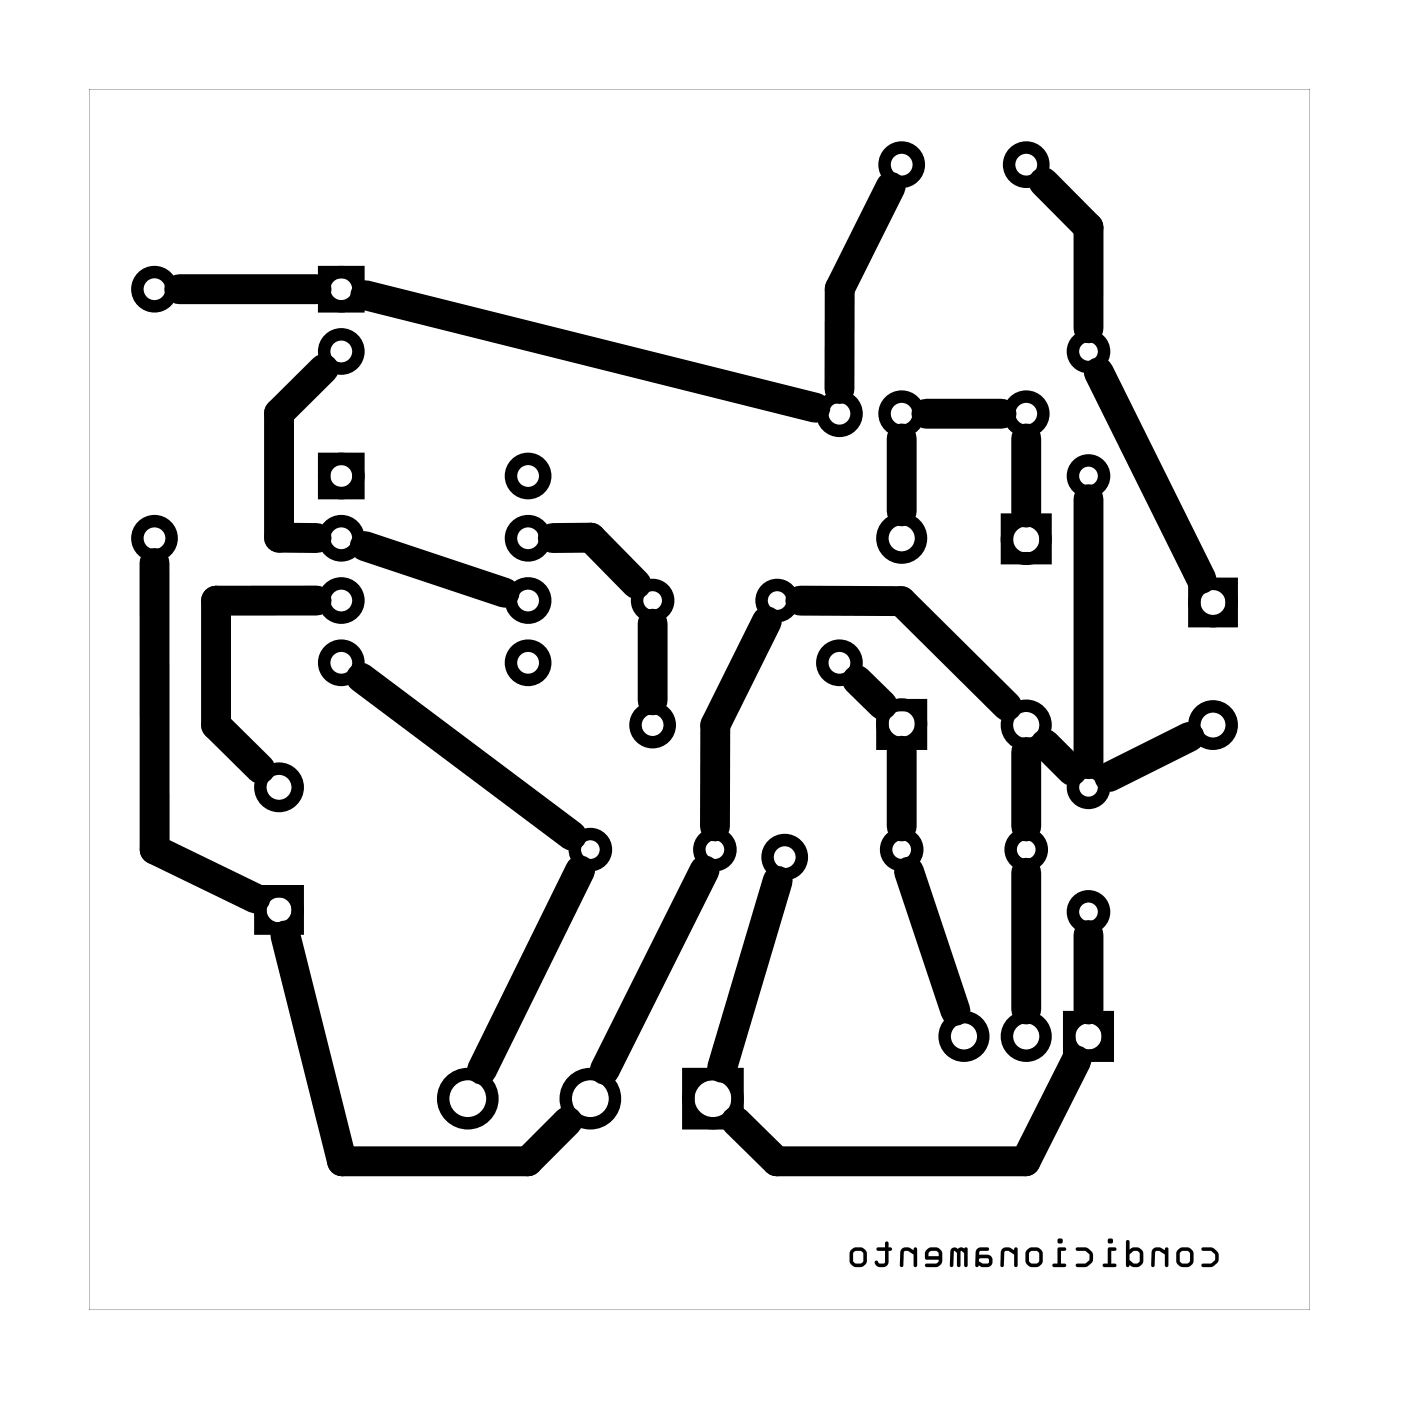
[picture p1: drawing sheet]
<svg xmlns="http://www.w3.org/2000/svg" width="57mm" height="57mm" viewBox="0 0 57 57" stroke-linecap="round" stroke-linejoin="round" font-family="sans-serif">
<g fill="#000">
<path d="M3.6 3.6h49.8v49.8h-49.8zM3.6 3.6v49.8h49.8v-49.8z"/>
<path d="M49 50.9l.1 .1h.3l.1 .1 .1 .3-.2 .1-.3 .1h-.1h.5l.2-.1v-.4l-.3-.2zM49 50.9h.5a.4 .4 0 0 1 0 .7h-.5l.1-.1h.3l.2-.1-.1-.3-.1-.1h-.3zM47.9 51.3a.4 .4 0 0 0 .8 0 .4 .4 0 0 0-.8 0zM47.9 51.3a.4 .4 0 0 1 .8 0 .4 .4 0 0 1-.8 0zM48.2 51.1l.2-.1 .1 .1v.4h-.3h-.1zM48.2 51.1l-.1 .4h.1h.3v-.4l-.1-.1zM47 50.9v.8l.1-.1 .1-.6 .3 .2v.4l.1 .1v-.8h-.1v.1l-.2-.1zM47 50.9h.3l.2 .1v-.1h.1v.8l-.1-.1v-.4l-.2-.2-.2 .1v.5l-.1 .1zM46 50.6l-.1 1 .6 .1 .1-.2v-.5l-.2-.1-.3 .1v-.4zM46 50.6h.1v.4l.3-.1 .2 .1v.5l-.1 .2-.6-.1zM46.1 51.1l.1-.1 .2 .1 .1 .4h-.2l-.2-.1zM46.1 51.1v.3l.1 .1h.3v-.4l-.3-.1zM45.2 50.9v.6l-.2 .1 .5 .1v-.1l-.2-.1v-.5h.2v-.1zM45.2 50.9h.3v.1h-.2v.5l.2 .1v.1l-.5-.1v-.1h.2zM45.2 50.6a.11 .11 0 0 0 .2 0 .11 .11 0 0 0-.2 0zM45.2 50.6a.11 .11 0 0 1 .2 0 .11 .11 0 0 1-.2 0zM43.9 50.9v.1h.4l.1 .1v.3l-.1 .1-.4 .1h.5l.2-.1v-.4l-.3-.2zM43.9 50.9h.5a.4 .4 0 0 1 0 .7h-.5v-.1h.4l.1-.1v-.3l-.1-.1h-.4zM43.2 50.9l-.1 .6-.1 .1h-.1l.5 .1 .1-.1-.2-.1v-.5h.1l.1-.1zM43.2 50.9h.3l-.1 .1h-.1v.5l.2 .1-.1 .1-.5-.1 .1-.1h.1zM43.1 50.6a.15 .15 0 0 0 .3 0 .15 .15 0 0 0-.3 0zM43.1 50.6a.15 .15 0 0 1 .3 0 .15 .15 0 0 1-.3 0zM41.8 51.3a.4 .4 0 0 0 .8 0 .4 .4 0 0 0-.8 0zM41.8 51.3a.4 .4 0 0 1 .8 0 .4 .4 0 0 1-.8 0zM42 51.1l.3-.1 .1 .1-.1 .4h-.2h-.1zM42 51.1v.4h.1h.2l.1-.4-.1-.1zM40.9 50.9l-.1 .8 .1-.1 .1-.6 .4 .2v.4l.1 .1v-.8h-.1v.1l-.3-.1zM40.9 50.9h.2l.3 .1v-.1h.1v.8l-.1-.1v-.4l-.3-.2-.1 .1-.1 .5-.1 .1zM39.9 50.9l-.1 .7 .5 .1a.25 .25 0 0 0 .2-.3 .25 .25 0 0 0-.2-.2h-.4v-.1l.1-.1h.3v-.1zM39.9 50.9h.4v.1l-.4 .1v.1h.4a.26 .26 0 0 1 .2 .2 .26 .26 0 0 1-.2 .3l-.5-.1zM40 51.3h.3v.2h-.2h-.2zM40 51.3l-.1 .2h.2h.2v-.2zM38.8 50.9v.8l.1-.1v-.6l.1 .1 .1 .6 .1-.1v-.6l.1 .1v.5l.2 .1v-.8zM38.8 50.9h.7v.8l-.2-.1v-.5l-.1-.1v.7l-.2-.1v-.5l-.1-.1v.6l-.1 .1zM37.8 51v.4h.5l-.1 .1-.4 .1v.1l.5-.1 .1-.2v-.4l-.2-.1zM37.8 51l.4-.1 .2 .1v.4l-.1 .2-.5 .1v-.2h.4l.1-.1h-.5zM37.9 51.1l.3-.1 .1 .2h-.4zM37.9 51.1v.1h.4l-.1-.2zM36.8 50.9l-.1 .8 .1-.1 .1-.6 .4 .2v.4l.1 .1v-.8h-.1v.1l-.3-.1zM36.8 50.9h.2l.3 .1v-.1h.1v.8l-.1-.1v-.4l-.3-.2-.1 .1-.1 .5-.1 .1zM35.8 50.9v.1h.3v.5h-.2l-.1-.1-.1 .1a.3 .3 0 0 0 .3 .2 .3 .3 0 0 0 .2-.2v-.5h.2l-.2-.1v-.2h-.1v.2zM35.8 50.9h.3v-.2h.1v.2l.2 .1h-.2v.5a.27 .27 0 0 1-.2 .2 .27 .27 0 0 1-.3-.3l.2 .1h.2v-.5h-.3zM34.6 51.3a.4 .4 0 0 0 .8 0 .4 .4 0 0 0-.8 0zM34.6 51.3a.4 .4 0 0 1 .8 0 .4 .4 0 0 1-.8 0zM34.8 51.1l.3-.1 .1 .1-.1 .4h-.2h-.1zM34.8 51.1v.4h.1h.2l.1-.4-.1-.1z"/>
<path d="M49 50.9l.1 .1h.3l.2 .2v.2l-.2 .1-.4 .1 .1 .1h.3a.41 .41 0 0 0 .3-.4 .41 .41 0 0 0-.3-.4zM47.9 51.3a.4 .4 0 0 0 .8 0 .4 .4 0 0 0-.8 0zM48.2 51.1l.2-.1 .1 .1v.4h-.3h-.1zM47 50.9v.8l.1-.1 .1-.6 .3 .2v.4l.1 .1v-.8h-.1v.1l-.2-.1zM46 50.6l-.1 1 .6 .1 .1-.2v-.5l-.2-.1-.3 .1v-.4zM46.1 51.1l.1-.1 .2 .1 .1 .4h-.3l-.1-.1zM45.2 50.9v.6h-.2v.1l.5 .1v-.1l-.2-.1v-.5h.2v-.1zM45.2 50.6a.11 .11 0 0 0 .2 0 .11 .11 0 0 0-.2 0zM43.9 50.9v.1h.4l.1 .2v.2l-.1 .1-.4 .1v.1h.4a.41 .41 0 0 0 .3-.4 .41 .41 0 0 0-.3-.4zM43.2 50.9l-.1 .6h-.1l-.1 .1 .5 .1 .1-.1-.2-.1v-.5h.1l.1-.1zM43.1 50.6a.15 .15 0 0 0 .3 0 .15 .15 0 0 0-.3 0zM41.8 51.3a.4 .4 0 0 0 .8 0 .4 .4 0 0 0-.8 0zM42 51.1l.3-.1 .1 .1-.1 .4h-.2h-.1zM40.9 50.9l-.1 .8 .1-.1 .1-.6 .4 .2v.4l.1 .1v-.8h-.1v.1l-.3-.1zM39.9 50.9l-.1 .7 .5 .1a.26 .26 0 0 0 .2-.3 .26 .26 0 0 0-.2-.2h-.4v-.1l.4-.1v-.1zM40 51.3h.3v.2h-.2h-.2zM38.8 50.9v.8l.1-.1v-.6l.1 .1 .1 .6 .1-.1v-.6l.1 .1v.5l.2 .1v-.8zM37.8 51v.4h.5l-.1 .1h-.4v.2l.5-.1 .1-.2v-.4l-.2-.1zM37.9 51.1l.3-.1 .1 .2h-.4zM36.8 50.9l-.1 .8 .1-.1 .1-.6 .4 .2v.4l.1 .1v-.8h-.1v.1l-.3-.1zM35.8 50.9v.1h.3v.5h-.2l-.1-.1-.1 .1a.28 .28 0 0 0 .3 .2 .28 .28 0 0 0 .2-.2v-.5h.2l-.2-.1v-.2h-.1v.2zM34.6 51.3a.4 .4 0 0 0 .8 0 .4 .4 0 0 0-.8 0zM34.8 51.1l.3-.1 .1 .1-.1 .4h-.2h-.1z"/>
</g>
<g fill="none" stroke="#000" stroke-width=".51">
<path d="M13.2 11.1h1.4v1.4h-1.4zM13.2 18.7h1.4v1.4h-1.4zM10.6 36.4h1.5v1.5h-1.5zM36 28.8h1.6v1.5h-1.6zM41.1 21.2h1.5v1.6h-1.5zM48.7 23.8h1.5v1.5h-1.5zM28.1 43.8h2v2h-2zM43.6 41.5h1.6v1.6h-1.6z"/>
<circle cx="6.3" cy="11.8" r=".7"/>
<circle cx="13.9" cy="11.8" r=".7"/>
<circle cx="13.9" cy="14.3" r=".7"/>
<circle cx="13.9" cy="19.4" r=".7"/>
<circle cx="21.5" cy="19.4" r=".7"/>
<circle cx="34.2" cy="16.9" r=".7"/>
<circle cx="36.8" cy="6.7" r=".7"/>
<circle cx="36.8" cy="16.9" r=".7"/>
<circle cx="41.9" cy="6.7" r=".7"/>
<circle cx="41.9" cy="16.9" r=".7"/>
<circle cx="44.4" cy="14.3" r=".64"/>
<circle cx="44.4" cy="19.4" r=".64"/>
<circle cx="6.3" cy="22" r=".7"/>
<circle cx="11.4" cy="32.1" r=".76"/>
<circle cx="11.4" cy="37.1" r=".76"/>
<circle cx="13.9" cy="27" r=".7"/>
<circle cx="13.9" cy="24.5" r=".7"/>
<circle cx="13.9" cy="22" r=".7"/>
<circle cx="21.5" cy="24.5" r=".7"/>
<circle cx="21.5" cy="27" r=".7"/>
<circle cx="21.5" cy="22" r=".7"/>
<circle cx="24.1" cy="34.7" r=".64"/>
<circle cx="26.6" cy="29.6" r=".7"/>
<circle cx="26.6" cy="24.5" r=".64"/>
<circle cx="29.2" cy="34.7" r=".64"/>
<circle cx="31.7" cy="24.5" r=".64"/>
<circle cx="32" cy="35" r=".7"/>
<circle cx="34.2" cy="27" r=".7"/>
<circle cx="36.8" cy="34.7" r=".64"/>
<circle cx="36.8" cy="22" r=".79"/>
<circle cx="36.8" cy="29.5" r=".79"/>
<circle cx="41.9" cy="22" r=".79"/>
<circle cx="41.9" cy="29.6" r=".79"/>
<circle cx="41.9" cy="34.7" r=".64"/>
<circle cx="44.4" cy="32.1" r=".64"/>
<circle cx="44.4" cy="37.2" r=".64"/>
<circle cx="49.5" cy="24.6" r=".76"/>
<circle cx="49.5" cy="29.6" r=".76"/>
<circle cx="19.1" cy="44.8" r="1"/>
<circle cx="24.1" cy="44.8" r="1"/>
<circle cx="29.1" cy="44.8" r="1"/>
<circle cx="39.3" cy="42.3" r=".79"/>
<circle cx="41.9" cy="42.3" r=".79"/>
<circle cx="44.4" cy="42.3" r=".79"/>
</g>
<g fill="none" stroke="#000" stroke-width="1.2">
<path d="M7.3 11.8h5.6M13.2 15l-1.8 1.9v5h1.5M14.9 12l18.4 4.6M36.3 7.6l-2 4.2-.1 4.1M36.8 17.9v3M37.8 16.9h3.1M41.9 17.9v3M42.6 7.4l1.8 1.9v4.1M44.8 15.2l4.2 8.4M6.3 23v11.7l4.1 1.9M11.6 38.2l2.4 9.2h7.5l1.7-1.7M12.9 24.5h-4.1v5.1l1.8 1.8"/>
<path d="M14.7 27.6l8.6 6.5M14.9 22.3l5.7 1.9M22.6 21.9h1.5l1.9 1.9M23.7 35.5l-4 8.1M26.6 25.4v3.2M28.7 35.5l-4 8.1M31.3 25.3l-2.1 4.3v4.1M31.7 35.9l-2.2 7.7M32.6 24.5h4.2l4.3 4.3M35 27.7l1 1.1M36.8 30.6v3.1M37.1 35.6l1.9 5.6"/>
<path d="M41.9 30.7v3M41.9 35.6v5.6M42.6 30.4l1.1 1M44.4 20.4v10.8M44.4 38.1v3.1M48.5 30.1l-3.3 1.6M43.9 43.3l-2.1 4.1h-10.1l-1.7-1.7"/>
</g>
</svg>
